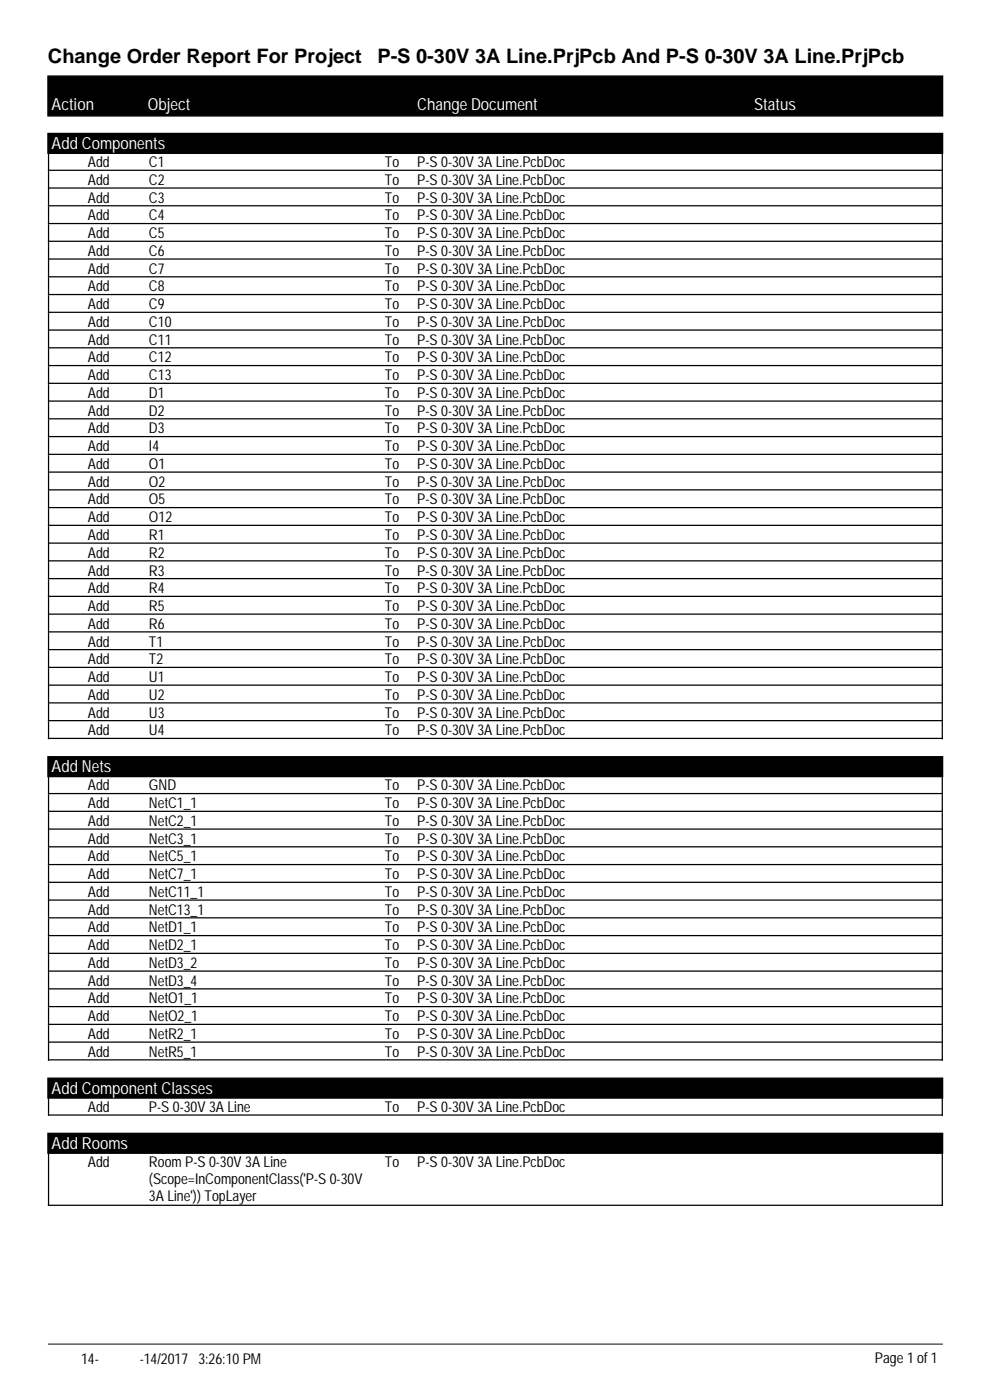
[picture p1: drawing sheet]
<svg xmlns="http://www.w3.org/2000/svg" width="210mm" height="297mm" viewBox="0 0 210 297" stroke-linecap="round" stroke-linejoin="round" font-family="sans-serif">
<defs><g id="words">
<g font-size="4.2">
<text x="10.2" y="13.4">Change Order Report For Project</text>
<text x="80" y="13.4">P-S 0-30V 3A Line.PrjPcb And P-S 0-30V 3A Line.PrjPcb</text>
</g>
<g font-size="3.5" fill="#fff">
<text x="11" y="23.4">Action</text>
<text x="31.3" y="23.4">Object</text>
<text x="88.5" y="23.4">Change Document</text>
<text x="159.9" y="23.4">Status</text>
<text x="11" y="31.6">Add Components</text>
<text x="11" y="163.9">Add Nets</text>
<text x="11" y="232.1">Add Component Classes</text>
<text x="11" y="243.8">Add Rooms</text>
</g>
<g font-size="3.2">
<text x="18.6" y="35.5">Add</text>
<text x="31.6" y="35.5">C1</text>
<text x="81.6" y="35.5">To</text>
<text x="88.5" y="35.5">P-S 0-30V 3A Line.PcbDoc</text>
<text x="18.6" y="39.2">Add</text>
<text x="31.6" y="39.2">C2</text>
<text x="81.6" y="39.2">To</text>
<text x="88.5" y="39.2">P-S 0-30V 3A Line.PcbDoc</text>
<text x="18.6" y="43">Add</text>
<text x="18.6" y="46.8">Add</text>
<text x="31.6" y="43">C3</text>
<text x="31.6" y="46.8">C4</text>
<text x="81.6" y="43">To</text>
<text x="81.6" y="46.8">To</text>
<text x="88.5" y="43">P-S 0-30V 3A Line.PcbDoc</text>
<text x="88.5" y="46.8">P-S 0-30V 3A Line.PcbDoc</text>
<text x="18.6" y="50.5">Add</text>
<text x="31.6" y="50.5">C5</text>
<text x="81.6" y="50.5">To</text>
<text x="88.5" y="50.5">P-S 0-30V 3A Line.PcbDoc</text>
<text x="18.6" y="54.3">Add</text>
<text x="18.6" y="58.1">Add</text>
<text x="31.6" y="54.3">C6</text>
<text x="31.6" y="58.1">C7</text>
<text x="81.6" y="54.3">To</text>
<text x="81.6" y="58.1">To</text>
<text x="88.5" y="54.3">P-S 0-30V 3A Line.PcbDoc</text>
<text x="88.5" y="58.1">P-S 0-30V 3A Line.PcbDoc</text>
<text x="18.6" y="61.9">Add</text>
<text x="18.6" y="65.6">Add</text>
<text x="31.6" y="61.9">C8</text>
<text x="31.6" y="65.6">C9</text>
<text x="81.6" y="61.9">To</text>
<text x="81.6" y="65.6">To</text>
<text x="88.5" y="61.9">P-S 0-30V 3A Line.PcbDoc</text>
<text x="88.5" y="65.6">P-S 0-30V 3A Line.PcbDoc</text>
<text x="18.6" y="69.4">Add</text>
<text x="31.6" y="69.4">C10</text>
<text x="81.6" y="69.4">To</text>
<text x="88.5" y="69.4">P-S 0-30V 3A Line.PcbDoc</text>
<text x="18.6" y="73.2">Add</text>
<text x="18.6" y="76.9">Add</text>
<text x="31.6" y="73.2">C11</text>
<text x="31.6" y="76.9">C12</text>
<text x="81.6" y="73.2">To</text>
<text x="81.6" y="76.9">To</text>
<text x="88.5" y="73.2">P-S 0-30V 3A Line.PcbDoc</text>
<text x="88.5" y="76.9">P-S 0-30V 3A Line.PcbDoc</text>
<text x="18.6" y="80.7">Add</text>
<text x="31.6" y="80.7">C13</text>
<text x="81.6" y="80.7">To</text>
<text x="88.5" y="80.7">P-S 0-30V 3A Line.PcbDoc</text>
<text x="18.6" y="84.5">Add</text>
<text x="18.6" y="88.2">Add</text>
<text x="31.6" y="84.5">D1</text>
<text x="31.6" y="88.2">D2</text>
<text x="81.6" y="84.5">To</text>
<text x="81.6" y="88.2">To</text>
<text x="88.5" y="84.5">P-S 0-30V 3A Line.PcbDoc</text>
<text x="88.5" y="88.2">P-S 0-30V 3A Line.PcbDoc</text>
<text x="18.6" y="92">Add</text>
<text x="18.6" y="95.8">Add</text>
<text x="31.6" y="92">D3</text>
<text x="31.6" y="95.8">I4</text>
<text x="81.6" y="92">To</text>
<text x="81.6" y="95.8">To</text>
<text x="88.5" y="92">P-S 0-30V 3A Line.PcbDoc</text>
<text x="88.5" y="95.8">P-S 0-30V 3A Line.PcbDoc</text>
<text x="18.6" y="99.5">Add</text>
<text x="31.6" y="99.5">O1</text>
<text x="81.6" y="99.5">To</text>
<text x="88.5" y="99.5">P-S 0-30V 3A Line.PcbDoc</text>
<text x="18.6" y="103.3">Add</text>
<text x="18.6" y="107.1">Add</text>
<text x="31.6" y="103.3">O2</text>
<text x="31.6" y="107.1">O5</text>
<text x="81.6" y="103.3">To</text>
<text x="81.6" y="107.1">To</text>
<text x="88.5" y="103.3">P-S 0-30V 3A Line.PcbDoc</text>
<text x="88.5" y="107.1">P-S 0-30V 3A Line.PcbDoc</text>
<text x="18.6" y="110.8">Add</text>
<text x="31.6" y="110.8">O12</text>
<text x="81.6" y="110.8">To</text>
<text x="88.5" y="110.8">P-S 0-30V 3A Line.PcbDoc</text>
<text x="18.6" y="114.6">Add</text>
<text x="18.6" y="118.4">Add</text>
<text x="31.6" y="114.6">R1</text>
<text x="31.6" y="118.4">R2</text>
<text x="81.6" y="114.6">To</text>
<text x="81.6" y="118.4">To</text>
<text x="88.5" y="114.6">P-S 0-30V 3A Line.PcbDoc</text>
<text x="88.5" y="118.4">P-S 0-30V 3A Line.PcbDoc</text>
<text x="18.6" y="122.1">Add</text>
<text x="18.6" y="125.9">Add</text>
<text x="31.6" y="122.1">R3</text>
<text x="31.6" y="125.9">R4</text>
<text x="81.6" y="122.1">To</text>
<text x="81.6" y="125.9">To</text>
<text x="88.5" y="122.1">P-S 0-30V 3A Line.PcbDoc</text>
<text x="88.5" y="125.9">P-S 0-30V 3A Line.PcbDoc</text>
<text x="18.6" y="129.7">Add</text>
<text x="31.6" y="129.7">R5</text>
<text x="81.6" y="129.7">To</text>
<text x="88.5" y="129.7">P-S 0-30V 3A Line.PcbDoc</text>
<text x="18.6" y="133.4">Add</text>
<text x="18.6" y="137.2">Add</text>
<text x="31.6" y="133.4">R6</text>
<text x="31.6" y="137.2">T1</text>
<text x="81.6" y="133.4">To</text>
<text x="81.6" y="137.2">To</text>
<text x="88.5" y="133.4">P-S 0-30V 3A Line.PcbDoc</text>
<text x="88.5" y="137.2">P-S 0-30V 3A Line.PcbDoc</text>
<text x="18.6" y="141">Add</text>
<text x="31.6" y="141">T2</text>
<text x="81.6" y="141">To</text>
<text x="88.5" y="141">P-S 0-30V 3A Line.PcbDoc</text>
<text x="18.6" y="144.7">Add</text>
<text x="18.6" y="148.5">Add</text>
<text x="31.6" y="144.7">U1</text>
<text x="31.6" y="148.5">U2</text>
<text x="81.6" y="144.7">To</text>
<text x="81.6" y="148.5">To</text>
<text x="88.5" y="144.7">P-S 0-30V 3A Line.PcbDoc</text>
<text x="88.5" y="148.5">P-S 0-30V 3A Line.PcbDoc</text>
<text x="18.6" y="152.3">Add</text>
<text x="31.6" y="152.3">U3</text>
<text x="81.6" y="152.3">To</text>
<text x="88.5" y="152.3">P-S 0-30V 3A Line.PcbDoc</text>
<text x="18.6" y="156.1">Add</text>
<text x="31.6" y="156.1">U4</text>
<text x="81.6" y="156.1">To</text>
<text x="88.5" y="156.1">P-S 0-30V 3A Line.PcbDoc</text>
<text x="18.6" y="167.8">Add</text>
<text x="31.6" y="167.8">GND</text>
<text x="81.6" y="167.8">To</text>
<text x="88.5" y="167.8">P-S 0-30V 3A Line.PcbDoc</text>
<text x="18.6" y="171.5">Add</text>
<text x="31.6" y="171.5">NetC1_1</text>
<text x="81.6" y="171.5">To</text>
<text x="88.5" y="171.5">P-S 0-30V 3A Line.PcbDoc</text>
<text x="18.6" y="175.3">Add</text>
<text x="18.6" y="179.1">Add</text>
<text x="31.6" y="175.3">NetC2_1</text>
<text x="31.6" y="179.1">NetC3_1</text>
<text x="81.6" y="175.3">To</text>
<text x="81.6" y="179.1">To</text>
<text x="88.5" y="175.3">P-S 0-30V 3A Line.PcbDoc</text>
<text x="88.5" y="179.1">P-S 0-30V 3A Line.PcbDoc</text>
<text x="18.6" y="182.8">Add</text>
<text x="31.6" y="182.8">NetC5_1</text>
<text x="81.6" y="182.8">To</text>
<text x="88.5" y="182.8">P-S 0-30V 3A Line.PcbDoc</text>
<text x="18.6" y="186.6">Add</text>
<text x="18.6" y="190.4">Add</text>
<text x="31.6" y="186.6">NetC7_1</text>
<text x="31.6" y="190.4">NetC11_1</text>
<text x="81.6" y="186.6">To</text>
<text x="81.6" y="190.4">To</text>
<text x="88.5" y="186.6">P-S 0-30V 3A Line.PcbDoc</text>
<text x="88.5" y="190.4">P-S 0-30V 3A Line.PcbDoc</text>
<text x="18.6" y="194.1">Add</text>
<text x="18.6" y="197.9">Add</text>
<text x="31.6" y="194.1">NetC13_1</text>
<text x="31.6" y="197.9">NetD1_1</text>
<text x="81.6" y="194.1">To</text>
<text x="81.6" y="197.9">To</text>
<text x="88.5" y="194.1">P-S 0-30V 3A Line.PcbDoc</text>
<text x="88.5" y="197.9">P-S 0-30V 3A Line.PcbDoc</text>
<text x="18.6" y="201.7">Add</text>
<text x="31.6" y="201.7">NetD2_1</text>
<text x="81.6" y="201.7">To</text>
<text x="88.5" y="201.7">P-S 0-30V 3A Line.PcbDoc</text>
<text x="18.6" y="205.4">Add</text>
<text x="18.6" y="209.2">Add</text>
<text x="31.6" y="205.4">NetD3_2</text>
<text x="31.6" y="209.2">NetD3_4</text>
<text x="81.6" y="205.4">To</text>
<text x="81.6" y="209.2">To</text>
<text x="88.5" y="205.4">P-S 0-30V 3A Line.PcbDoc</text>
<text x="88.5" y="209.2">P-S 0-30V 3A Line.PcbDoc</text>
<text x="18.6" y="213">Add</text>
<text x="31.6" y="213">NetO1_1</text>
<text x="81.6" y="213">To</text>
<text x="88.5" y="213">P-S 0-30V 3A Line.PcbDoc</text>
<text x="18.6" y="216.7">Add</text>
<text x="18.6" y="220.5">Add</text>
<text x="31.6" y="216.7">NetO2_1</text>
<text x="31.6" y="220.5">NetR2_1</text>
<text x="81.6" y="216.7">To</text>
<text x="81.6" y="220.5">To</text>
<text x="88.5" y="216.7">P-S 0-30V 3A Line.PcbDoc</text>
<text x="88.5" y="220.5">P-S 0-30V 3A Line.PcbDoc</text>
<text x="18.6" y="224.3">Add</text>
<text x="31.6" y="224.3">NetR5_1</text>
<text x="81.6" y="224.3">To</text>
<text x="88.5" y="224.3">P-S 0-30V 3A Line.PcbDoc</text>
<text x="18.6" y="236">Add</text>
<text x="31.6" y="236">P-S 0-30V 3A Line</text>
<text x="81.6" y="236">To</text>
<text x="88.5" y="236">P-S 0-30V 3A Line.PcbDoc</text>
<text x="18.6" y="247.7">Add</text>
<text x="31.6" y="247.7">Room P-S 0-30V 3A Line</text>
<text x="31.6" y="251.3">(Scope=InComponentClass('P-S 0-30V</text>
<text x="81.6" y="247.7">To</text>
<text x="88.5" y="247.7">P-S 0-30V 3A Line.PcbDoc</text>
<text x="31.6" y="254.9">3A Line')) TopLayer</text>
<text x="11" y="289.4">جمعه 14-ژوئيه-14/2017 3:26:10 PM</text>
<text x="185.5" y="289.2">Page 1 of 1</text>
</g>
</g></defs>
<path d="M10.2 16.1h189.7v8.5h-189.7zM10.2 28.3h189.7v4.2h-189.7zM10.2 160.6h189.7v4.2h-189.7zM10.2 228.8h189.7v4.3h-189.7zM10.2 240.5h189.7v4.3h-189.7z" fill="#000" stroke="#000" stroke-width=".26"/>
<g fill="none" stroke="#000" stroke-width=".26">
<path d="M10.2 36.1h189.7M10.2 39.9h189.7M10.3 32.5v124.4M199.8 32.5v124.4M10.2 43.7h189.7M10.2 47.4h189.7M10.2 51.2h189.7M10.2 55h189.7M10.2 58.7h189.7M10.2 62.5h189.7M10.2 66.3h189.7M10.2 70.1h189.7"/>
<path d="M10.2 73.8h189.7M10.2 77.6h189.7M10.2 81.4h189.7M10.2 85.1h189.7M10.2 88.9h189.7M10.2 92.7h189.7M10.2 96.4h189.7M10.2 100.2h189.7M10.2 104h189.7M10.2 107.7h189.7M10.2 111.5h189.7M10.2 115.3h189.7"/>
<path d="M10.2 119h189.7M10.2 122.8h189.7M10.2 126.6h189.7M10.2 130.3h189.7M10.2 134.1h189.7M10.2 137.9h189.7M10.2 141.6h189.7M10.2 145.4h189.7M10.2 149.2h189.7M10.2 152.9h189.7M10.2 156.7h189.7M10.2 168.4h189.7"/>
<path d="M10.2 172.2h189.7M10.2 176h189.7M10.2 179.7h189.7M10.3 164.8v60.3M199.8 164.8v60.3M10.2 183.5h189.7M10.2 187.3h189.7M10.2 191h189.7M10.2 194.8h189.7M10.2 198.6h189.7M10.2 202.3h189.7M10.2 206.1h189.7"/>
<path d="M10.2 209.9h189.7M10.2 213.6h189.7M10.2 217.4h189.7M10.2 221.2h189.7M10.2 224.9h189.7M10.2 236.6h189.7M10.3 233.1v3.7M199.8 233.1v3.7M10.2 255.8h189.7M10.3 244.8v11.1M199.8 244.8v11.1"/>
</g>
<path d="M10.2 285.3h189.7" fill="none" stroke="#000" stroke-width=".21"/>
<use href="#words"/>
</svg>
